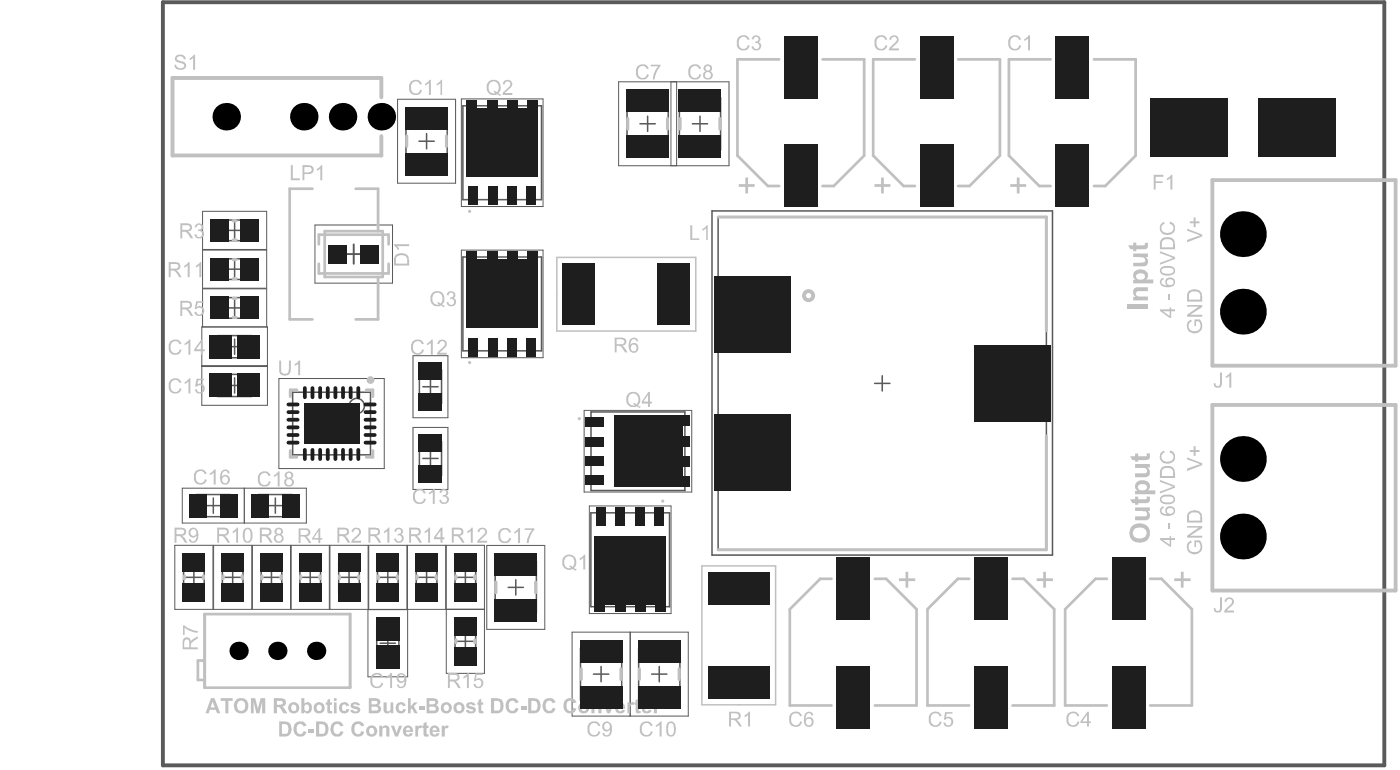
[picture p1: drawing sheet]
<svg xmlns="http://www.w3.org/2000/svg" width="305mm" height="168mm" viewBox="0 0 305 168" stroke-linecap="round" stroke-linejoin="round" font-family="sans-serif">
<g fill="none" stroke="#5a5a5a" stroke-width=".33">
<path d="M88.4 25.1h9v11.3h-9zM91.2 30.7h3.3M92.9 29.1v3.3M100.8 23h17.1v20.5h-17.1zM107.7 33.2h3.3M109.3 31.6v3.3M136.5 21.3h9v11.3h-9zM139.3 26.9h3.4M141 25.3v3.3M147.9 21.3h9v11.3h-9zM150.7 26.9h3.4M152.4 25.3v3.3"/>
<path d="M47.6 47.9h7v4.5h-7zM47.6 56.3h7v4.5h-7zM49.4 50.1h3.3M49.4 58.6h3.3M51.1 48.5v3.3M51.1 56.9v3.3M100.8 55.9h17.1v20.5h-17.1zM155 45.9h74.1v74.9h-74.1zM156.3 47.2h71.5v72.4h-71.5zM47.4 73h7.3v4.9h-7.3zM47.6 64.8h7v4.5h-7zM49.4 75.4h3.3"/>
<path d="M49.4 67h3.3M51.1 65.3v3.4M51.1 73.8v3.3M107.7 66.1h3.3M109.3 64.5v3.3M47.4 81.5h7.3v4.8h-7.3zM49.4 83.9h3.3M51.1 82.2v3.3M63.7 85.4h17v13.6h-17zM70.5 92.2h3.3M72.2 90.5v3.3M91.3 80.5h4.8v7.3h-4.8z"/>
<path d="M91.3 96.1h4.8v7.3h-4.8zM92.1 84.2h3.3M92.1 99.8h3.3M93.7 82.5v3.3M93.7 98.1v3.3M128.7 89.6h20.4v17.1h-20.4zM137.2 98.2h3.4M138.9 96.5v3.4M190.4 83.4h3.3M192.1 81.8v3.3M42.8 107.6h7.3v4.8h-7.3zM44.8 110h3.3"/>
<path d="M46.4 108.4v3.3M56.3 107.6h7.3v4.8h-7.3zM58.3 110h3.3M59.9 108.4v3.3M128.6 111.6h17.2v20.4h-17.2zM40 122.2h4.5v6.9h-4.5zM40.6 125.6h3.3M42.2 124v3.3M48.4 122.2h4.5v6.9h-4.5zM49 125.6h3.3M50.7 124v3.3M56.9 122.2h4.4v6.9h-4.4z"/>
<path d="M57.4 125.6h3.4M59.1 124v3.3M65.3 122.2h4.5v6.9h-4.5zM65.9 125.6h3.3M67.5 124v3.3M73.7 122.2h4.5v6.9h-4.5zM74.3 125.6h3.3M76 124v3.3M82 136.3h4.8v7.4h-4.8zM82.2 122.2h4.5v6.9h-4.5zM82.8 125.6h3.3M82.8 140h3.3"/>
<path d="M84.4 124v3.3M84.4 138.3v3.3M90.6 122.2h4.5v6.9h-4.5zM91.2 125.6h3.3M92.9 124v3.3M99.1 122.2h4.5v6.9h-4.5zM99.1 136.1h4.5v6.9h-4.5zM99.7 125.6h3.3M99.7 139.6h3.3M101.3 124v3.3M101.3 137.9v3.3M107.8 122.2h9v11.3h-9z"/>
<path d="M110.6 127.8h3.4M112.3 126.2v3.3M135.5 121.8h3.4M137.2 120.2v3.3M126.4 141.1h9v11.3h-9zM129.2 146.7h3.3M130.9 145v3.4M139 141.1h9v11.3h-9zM141.9 146.7h3.3M143.5 145v3.4"/>
<circle cx="77.7" cy="88.4" r="1.66"/>
</g>
<g fill="none" stroke="#5a5a5a" stroke-width=".22">
<path d="M134.7 17.8h24v18.3h-24zM146.1 17.8v18.3M147.3 17.8v18.3M86.6 21.6h12.6v18.3h-12.6zM100.4 21.5h17.8v23.4h-17.8zM44.1 54.4h14v8.3h-14zM44.1 46h14v8.3h-14zM68.6 49h16.9v12.6h-16.9zM100.4 54.4h17.8v23.4h-17.8zM43.9 79.8h14.3M43.9 71.1h14.3v17.1h-14.3zM43.9 79.6h14.3"/>
<path d="M44.1 71.2v-8.3h14v8.3M89.9 77.4h7.6v13.5h-7.6zM60.7 82.4h23v19.6h-23zM89.9 93h7.6v13.5h-7.6zM127.2 89.3h23.4v17.8h-23.4zM38.1 118.7h8.3v13.9h-8.3zM39.7 106.2h27v7.6h-27zM46.5 118.7h8.3v13.9h-8.3zM53.2 106.2v7.6M54.9 118.7h8.4v13.9h-8.4zM63.4 118.7h8.3v13.9h-8.3zM71.8 118.7h8.3v13.9h-8.3z"/>
<path d="M80.3 118.7h8.3v13.9h-8.3zM88.7 118.7h8.3v13.9h-8.3zM97.2 118.7h8.3v27.8h-8.3zM106 118.7h12.6v18.3h-12.6zM128.3 110.1h17.8v23.4h-17.8zM80.1 132.7h8.7v14.6h-8.7zM97.2 132.6h8.3M124.6 137.6h25.2v18.2h-25.2zM137.2 137.6v18.2"/>
</g>
<path d="M74.9 55.3h4.2M77 53.2v4.2" fill="none" stroke="#5a5a5a" stroke-width=".42"/>
<path d="M35.5 .5h265.9v166.1h-265.9z" fill="none" stroke="#5a5a5a" stroke-width=".84"/>
<g fill="#c0c0c0">
<circle cx="126.1" cy="91.1" r=".34"/>
<circle cx="144.3" cy="109.1" r=".34"/>
<circle cx="102.3" cy="78.9" r=".34"/>
<circle cx="102.3" cy="46" r=".34"/>
</g>
<g fill="none" stroke="#c0c0c0" stroke-width=".66">
<path d="M88.6 29.6v2.3M97.2 29.6v2.3M136.7 25.8v2.3M145.3 25.8v2.3M148.1 25.8v2.3M156.7 25.8v2.3M50.7 48.1h.7M50.7 52.2h.7M50.7 56.5h.7M156.3 47.2h71.5v24.8M50.7 60.6h.7M50.7 64.9h.7"/>
<path d="M50.7 69.1h.7M63.2 98.1v1.4h1.4M64.6 84.9h-1.4v1.4M79.8 84.9h1.4v1.4M81.2 98.1v1.4h-1.4M227.8 94.9v24.7h-71.5M40.1 125.3v.7M44.3 125.3v.7M44.6 133.6v16.1M48.6 125.3v.7M52.7 125.3v.7M57 125.3v.7"/>
<path d="M61.2 125.3v.7M65.5 125.3v.7M69.6 125.3v.7M73.9 125.3v.7M76.2 133.6v16.1M78.1 125.3v.7M82.4 125.3v.7M86.5 125.3v.7M90.8 125.3v.7M95 125.3v.7M99.2 125.3v.7M99.2 139.2v.7"/>
<path d="M103.4 125.3v.7M103.4 139.2v.7M108 126.7v2.3M116.6 126.7v2.3M126.5 145.5v2.4M135.2 145.5v2.4M139.2 145.5v2.4M147.9 145.5v2.4"/>
</g>
<path d="M83 21.2v-4.2h-45.4v16.8h45.4v-4.2" fill="none" stroke="#c0c0c0" stroke-width=".84"/>
<g fill="none" stroke="#c0c0c0" stroke-width=".59">
<path d="M169.6 12.9h-9v21l6.6 6.6h2.4M179.1 12.9h9v20.9M199.2 12.9h-9.1v21l6.6 6.6h2.5M208.6 12.9h9.1v20.9M228.7 12.9h-9v21l6.6 6.6h2.4M238.2 12.9h9v20.9M188.1 33.9l-6.6 6.6h-2.4M217.7 33.9l-6.6 6.6h-2.5M247.2 33.9l-6.6 6.6h-2.4M68 41.1h-4.9v28.4h4.9M69.4 53.2v-2.1h15.2v2.1M69.4 57.4v2.1h15.2v-2.1"/>
<path d="M70.7 50.3h12.6v10h-12.6zM77.4 41.1h4.9v9.2M82.3 60.3v9.2h-4.9M44.6 133.6h31.6M172 132.7v20.8h9M181 126h-2.4l-6.6 6.6M190.5 126h2.4l6.6 6.6v20.9h-9M201.9 132.7v20.8h9.1M211 126h-2.5l-6.6 6.6M220.4 126h2.5l6.6 6.6v20.9h-9.1M231.9 132.7v20.8h9.1M241 126h-2.5l-6.6 6.6"/>
<path d="M250.4 126h2.5l6.6 6.6v20.9h-9.1M44.6 149.7h31.6M44.6 143.8h-1.5v4.2h1.5"/>
</g>
<path d="M121.2 56h30.3v16h-30.3zM152.8 123.2h16.1v30.2h-16.1z" fill="none" stroke="#c0c0c0" stroke-width=".33"/>
<path d="M264 39.2h39.8v40.4h-39.8zM264 88.1h39.8v40.4h-39.8z" fill="none" stroke="#c0c0c0" stroke-width=".83"/>
<g fill="#c0c0c0">
<path d="M254.4 113.9h.4v1.2h-.4z"/>
<path d="M252.5 104.4l3.3 1.3v.4l-3.3 1.3v-.4l2.9-1-2.9-1.1z"/>
<path d="M252.7 98.5l.6-.4h.2v.4a1.01 1.01 0 0 0-.6 1.2 1.01 1.01 0 0 0 1.2 .8 1.14 1.14 0 0 0 1.3-1.5l-.3-.3-.5-.2 .1-.5a1.48 1.48 0 0 1 1.1 1.8 1.48 1.48 0 0 1-1.8 1.1 1.5 1.5 0 0 1-1.4-.8 1.5 1.5 0 0 1 .1-1.6z"/>
<path d="M48 151.9h2.7v.6h-1v2.7h-.6v-2.7h-1.1z"/>
<path d="M54.6 151.9h1l.5 2.3 .6-2.3h1.1v3.3h-.7v-2.5l-.6 2.5h-.7l-.6-2.5v2.5h-.6z"/>
<path d="M71.3 152.4l.6-.4v.9h.4v.5h-.4v.9a.3 .3 0 0 0 0 .4 .3 .3 0 0 0 .4 0l.1 .4-.2 .1a.66 .66 0 0 1-.8-.1 .66 .66 0 0 1-.1-.7v-1h-.4v-.5h.4z"/>
<path d="M74 153.2a1.12 1.12 0 0 1 2 .3l-.6 .2a.53 .53 0 0 0-.8-.3 .53 .53 0 0 0-.1 .8 .47 .47 0 0 0 .4 .5 .47 .47 0 0 0 .5-.4l.7 .1a1.19 1.19 0 0 1-1.6 .8 1.19 1.19 0 0 1-.6-1.7z"/>
<path d="M76.5 153h.1a1.15 1.15 0 0 1 1.8 .5h-.6l-.2-.2h-.3a.21 .21 0 0 0-.3 0 .21 .21 0 0 0 .1 .3h.1a1.33 1.33 0 0 1 1.2 .9 1.01 1.01 0 0 1-1.4 .7l-.4-.1-.4-.5 .7-.1a.48 .48 0 0 0 .5 .3 .48 .48 0 0 0 .4-.3l-.1-.1a1.35 1.35 0 0 1-1.4-.9z"/>
<path d="M83.5 152.9h.7v1.1a.49 .49 0 0 0 .3 .8 .49 .49 0 0 0 .5-.7v-1.2h.6v2.3h-.5v-.3a.86 .86 0 0 1-.9 .4 .86 .86 0 0 1-.7-.7z"/>
<path d="M86.4 153.2a1.12 1.12 0 0 1 1.9 .3l-.6 .2a.51 .51 0 0 0-.7-.3 .51 .51 0 0 0-.2 .7 .51 .51 0 0 0 .2 .6 .51 .51 0 0 0 .6-.1l.1-.3 .7 .1a1.15 1.15 0 0 1-1.5 .8 1.15 1.15 0 0 1-.7-1.5z"/>
<path d="M88.8 151.9h.6v1.8l.8-.8h.7l-.8 .8 .8 1.5h-.6l-.6-1.1-.3 .4v.7h-.6z"/>
<path d="M91.3 153.7h1.2v.7h-1.2z"/>
<path d="M101.7 153a1.15 1.15 0 0 1 1.8 .5h-.6l-.1-.2h-.3a.21 .21 0 0 0-.3 0 .21 .21 0 0 0 0 .3h.1a1.33 1.33 0 0 1 1.3 .9 1.01 1.01 0 0 1-1.4 .7l-.5-.1-.3-.5 .7-.1a.48 .48 0 0 0 .4 .3 .48 .48 0 0 0 .5-.3l-.2-.1a1.35 1.35 0 0 1-1.3-.9z"/>
<path d="M104.2 152.4l.6-.4v.9h.4v.5h-.4v.9a.34 .34 0 0 0 .4 .4l.1 .5a.72 .72 0 0 1-1.1-.6v-1.2h-.3v-.5h.3z"/>
<path d="M110.3 152.6a1.46 1.46 0 0 1 1.4-.7 1.46 1.46 0 0 1 1.2 1l-.7 .1a.76 .76 0 0 0-1-.5 .76 .76 0 0 0-.4 1 .92 .92 0 0 0 .9 1.2l.3-.1 .3-.6 .6 .2a1.46 1.46 0 0 1-1.8 1 1.46 1.46 0 0 1-1-1.8z"/>
<path d="M113.4 153.7h1.2v.7h-1.2z"/>
<path d="M118.4 152.5a1.44 1.44 0 0 1 2.5 .4l-.6 .1a.8 .8 0 0 0-1-.5 .8 .8 0 0 0-.5 1 .86 .86 0 0 0 .3 1 .86 .86 0 0 0 1 .1l.2-.6 .6 .2a1.36 1.36 0 0 1-1 1 1.36 1.36 0 0 1-1.4-.4v-.1a2.19 2.19 0 0 1-.1-2.2z"/>
<path d="M123.1 152.3a1.46 1.46 0 0 1 2.4 .6l-.7 .1a.76 .76 0 0 0-1-.5 .76 .76 0 0 0-.4 1 .8 .8 0 0 0 .4 1.1 .8 .8 0 0 0 1.1-.6l.6 .2a1.47 1.47 0 0 1-1.9 1 1.47 1.47 0 0 1-.9-1.9z"/>
<path d="M128.8 152.9h.5v.3a.87 .87 0 0 1 1.1-.4 .87 .87 0 0 1 .6 1v1.4h-.7v-1.2a.47 .47 0 0 0-.2-.6 .47 .47 0 0 0-.7 .2v1.6h-.6z"/>
<path d="M131.3 152.9h.6l.6 1.6 .6-1.6h.6l-.9 2.3h-.6z"/>
<path d="M136.6 152.9h.5v.3l.5-.4 .4 .1-.1 .6a.55 .55 0 0 0-.6 .1 .55 .55 0 0 0-.1 .6v1h-.6z"/>
<path d="M138.4 152.4l.7-.4v.9h.4v.5h-.4v.9a.3 .3 0 0 0 0 .4 .3 .3 0 0 0 .4 0v.4a.68 .68 0 0 1-.9 .1 .68 .68 0 0 1-.2-.8v-1h-.3v-.5h.3z"/>
<path d="M142.4 152.9h.5v.3a.6 .6 0 0 1 1-.3l-.2 .6a.53 .53 0 0 0-.6 .1 .53 .53 0 0 0-.1 .6v1h-.6z"/>
<path d="M64.1 157.7a1.46 1.46 0 0 1 1.4-.7 1.46 1.46 0 0 1 1.2 .9l-.6 .2a.82 .82 0 0 0-1-.5 .82 .82 0 0 0-.5 1.1 .78 .78 0 0 0 .4 1 .78 .78 0 0 0 1-.4l.1-.2 .6 .2a1.46 1.46 0 0 1-1.8 1 1.46 1.46 0 0 1-1-1.9z"/>
<path d="M67.2 158.8h1.2v.6h-1.2z"/>
<path d="M72.2 157.6a1.44 1.44 0 0 1 2.5 .3l-.6 .2a.79 .79 0 0 0-.9-.5 .79 .79 0 0 0-.6 .9 .92 .92 0 0 0 .2 1 .92 .92 0 0 0 1 .2l.3-.6 .7 .2a1.48 1.48 0 0 1-1.9 .9 1.48 1.48 0 0 1-.9-1.9z"/>
<path d="M76.7 157.7a1.46 1.46 0 0 1 1.4-.7 1.46 1.46 0 0 1 1.2 .9l-.7 .2a.76 .76 0 0 0-1-.5 .76 .76 0 0 0-.4 1 .92 .92 0 0 0 .9 1.2l.3-.2 .3-.5 .6 .2a1.46 1.46 0 0 1-1.8 .9 1.46 1.46 0 0 1-1-1.8z"/>
<path d="M82.6 157.9h.6v.4a.88 .88 0 0 1 1-.4 .88 .88 0 0 1 .6 1v1.4h-.7v-1.2a.5 .5 0 0 0-.4-.8 .5 .5 0 0 0-.5 .8v1.2h-.6z"/>
<path d="M85.1 157.9h.7l.5 1.6 .6-1.6h.7l-1 2.4h-.6z"/>
<path d="M90.4 157.9h.6v.4l.4-.5 .5 .1-.2 .6a.55 .55 0 0 0-.6 .2 .55 .55 0 0 0-.1 .6v1h-.6z"/>
<path d="M92.2 157.4l.7-.3v.8h.4v.5h-.4v1a.3 .3 0 0 0 0 .4 .3 .3 0 0 0 .4 0v.4a.68 .68 0 0 1-.9 .1 .68 .68 0 0 1-.2-.9v-1h-.3v-.5h.3z"/>
<path d="M96.2 157.9h.6v.4a.6 .6 0 0 1 .9-.3l-.2 .5a.56 .56 0 0 0-.6 .2 .56 .56 0 0 0-.1 .6v1h-.6z"/>
<path d="M219.9 40.1h1.5v-1.5h.6v1.5h1.4v.6h-1.4v1.4h-.6v-1.4h-1.5z"/>
<path d="M190.4 40.1h1.4v-1.5h.6v1.5h1.5v.6h-1.5v1.4h-.6v-1.4h-1.4z"/>
<path d="M160.8 40.1h1.5v-1.5h.6v1.5h1.4v.6h-1.4v1.4h-.6v-1.4h-1.5z"/>
<path d="M225.7 125.9h1.4v-1.5h.6v1.5h1.5v.6h-1.5v1.4h-.6v-1.4h-1.4z"/>
<path d="M195.7 125.9h1.4v-1.5h.6v1.5h1.6v.6h-1.6v1.4h-.6v-1.4h-1.4z"/>
<path d="M255.7 125.9h1.4v-1.5h.6v1.5h1.5v.6h-1.5v1.4h-.6v-1.4h-1.4z"/>
<path d="M245.5 66.1h4.4v1h-4.4z"/>
<path d="M246.9 62.8l.5-.3h2.5v.9h-1.6a.66 .66 0 0 0-1 .4 .66 .66 0 0 0 .8 .7h1.8v.9h-3.2v-.8h.5a1.37 1.37 0 0 1-.3-1.8z"/>
<path d="M246.7 55.2h3.2v.7h-.5a1.09 1.09 0 0 1 .5 1.3 1.09 1.09 0 0 1-1.2 .8h-2v-.8l1.9-.1a.59 .59 0 0 0 .7-.6 .59 .59 0 0 0-.8-.5l-1.8-.1z"/>
<path d="M245.6 53.4h1.1v-.6h.7v.6h1.4a.3 .3 0 0 0 .4-.1 .3 .3 0 0 0 0-.4l.6-.1a.95 .95 0 0 1 0 1.1 .95 .95 0 0 1-1.1 .3h-1.3v.5h-.7v-.5h-.6z"/>
<path d="M247.1 110.4h3.2v.8h-.5a1.09 1.09 0 0 1 .5 1.3 1.09 1.09 0 0 1-1.1 .7h-2.1v-.8h1.6a.64 .64 0 0 0 .8-.1 .64 .64 0 0 0 .2-.7l-.3-.3-2.3-.1z"/>
<path d="M246 108.7h1.1v-.6h.7v.6h1.4a.34 .34 0 0 0 .5-.2 .34 .34 0 0 0-.1-.4h.7a.93 .93 0 0 1-.6 1.4h-1.9v.3h-.7v-.3h-.6z"/>
<path d="M247.1 101h3.2v.7h-.5a1.13 1.13 0 0 1 .5 1.4 1.13 1.13 0 0 1-1.1 .7h-2.1v-.8h1.6a.64 .64 0 0 0 .8-.1 .64 .64 0 0 0 .2-.7l-.1-.2-.4-.2h-2.1z"/>
<path d="M246 99.3h1.1v-.6h.7v.6h1.4a.34 .34 0 0 0 .5-.1 .34 .34 0 0 0-.1-.5h.7a.95 .95 0 0 1-.1 1.1 .95 .95 0 0 1-1 .3h-1.4v.4h-.7v-.4h-.6z"/>
<path d="M254.4 64.1h.4v1.2h-.4z"/>
<path d="M252.5 54.7l3.3 1.2v.5l-3.3 1.2v-.4l2.9-1-2.9-1.1z"/>
<path d="M252.7 48.8l.6-.5h.2v.5a1 1 0 0 0-.6 1.2 1 1 0 0 0 1.2 .7 1.14 1.14 0 0 0 1.3-1.4l-.3-.4-.5-.2 .1-.4a1.48 1.48 0 0 1 1.1 1.8 1.48 1.48 0 0 1-1.8 1 1.5 1.5 0 0 1-1.4-.8 1.5 1.5 0 0 1 .1-1.5z"/>
<path d="M258.4 49.8l3.3 1.2v.5l-3.3 1.2v-.5l2.9-1-2.9-1z"/>
<path d="M259 48.2h.9v-.9h.4v.9h.8v.4h-.8v.8h-.4v-.8h-.9z"/>
<path d="M258.7 69.9l.7-.3 .1 .4a1.1 1.1 0 0 0-.7 1.5 1.1 1.1 0 0 0 1.5 .5 1.18 1.18 0 0 0 1-.7 1.18 1.18 0 0 0-.2-1.3l-.7-.1v1h-.4v-1.4h1.2a1.74 1.74 0 0 1 .2 2.4 1.74 1.74 0 0 1-2.4 .3 1.68 1.68 0 0 1-.3-2.3z"/>
<path d="M258.4 66.4h3.3v.4l-2.6 1.7h2.6v.4h-3.3v-.4l2.6-1.8h-2.6z"/>
<path d="M258.6 118.1l.6-.4h.2l.1 .4a1.1 1.1 0 0 0-.7 1.5 1.1 1.1 0 0 0 1.5 .5 1.18 1.18 0 0 0 1-.7 1.18 1.18 0 0 0-.2-1.3l-.7-.1v1h-.4v-1.4h1.2a1.74 1.74 0 0 1 .2 2.4 1.74 1.74 0 0 1-2.4 .3 1.66 1.66 0 0 1-.4-2.2z"/>
<path d="M258.4 114.5h3.3v.4l-2.6 1.7h2.6v.4h-3.3v-.4l2.6-1.8h-2.6z"/>
<path d="M258.4 99.5l3.3 1.3v.4l-3.3 1.3v-.5l2.9-1-2.9-1z"/>
<path d="M259 97.9h.9v-.8h.4v.8h.8v.5h-.8v.8h-.4v-.8h-.9z"/>
<path d="M40.1 57.9l.9-.9h.3v3.3h-.4v-2.5l-.6 .4h-.2z"/>
<path d="M42.6 57.9l1-.9h.2v3.3h-.4v-2.5l-.7 .4z"/>
<path d="M85.8 53.1h3.3v.5h-2.6l.5 .7h-.5l-.3-.6-.4-.3z"/>
<path d="M232.4 155.5a1.5 1.5 0 0 1 2.6 .3l-.5 .1a1.03 1.03 0 0 0-1.3-.6 1.03 1.03 0 0 0-.6 1.3 1 1 0 0 0 .8 1.2 1 1 0 0 0 1.1-.8l.5 .1a1.46 1.46 0 0 1-1.9 1 1.46 1.46 0 0 1-.9-1.9z"/>
<path d="M108.7 115.4a1.49 1.49 0 0 1 2.6 .4l-.4 .1a1.04 1.04 0 0 0-1.4-.5 1.04 1.04 0 0 0-.6 1.3 .99 .99 0 0 0 .8 1.1 .99 .99 0 0 0 1.2-.8l.4 .3a1.48 1.48 0 0 1-1.9 .8 1.48 1.48 0 0 1-.9-1.8z"/>
<path d="M112 115.7l.6-.4 .3-.4h.3v3.3h-.4v-2.5l-.7 .4h-.1z"/>
<path d="M114.2 115h2.1v.3l-.5 .5-.3 .7-.4 1.7h-.4l.1-1.1 .4-1 .6-.8h-1.6z"/>
<path d="M139.6 157.5a1.47 1.47 0 0 1 2.5 .4l-.4 .1a1.04 1.04 0 0 0-1.4-.5 1.04 1.04 0 0 0-.6 1.3 .99 .99 0 0 0 .8 1.2 .99 .99 0 0 0 1.2-.9l.4 .2a1.46 1.46 0 0 1-1.8 .9 1.46 1.46 0 0 1-1-1.8v-.4z"/>
<path d="M142.8 157.8l.6-.4 .3-.4h.3v3.3h-.4v-2.5l-.7 .4h-.1z"/>
<path d="M128.2 157.5a1.47 1.47 0 0 1 2.5 .4l-.4 .1a1.04 1.04 0 0 0-1.4-.5 1.04 1.04 0 0 0-.6 1.3 .99 .99 0 0 0 .8 1.2 .99 .99 0 0 0 1.2-.9l.4 .2a1.46 1.46 0 0 1-1.8 .9 1.46 1.46 0 0 1-1-1.8v-.4z"/>
<path d="M172 155.5a1.5 1.5 0 0 1 2.6 .3l-.4 .1a1.03 1.03 0 0 0-1.3-.6 1.03 1.03 0 0 0-.7 1.3 1 1 0 0 0 .8 1.2 1 1 0 0 0 1.2-.8l.4 .1a1.44 1.44 0 0 1-1.8 1 1.44 1.44 0 0 1-1-1.8z"/>
<path d="M202.4 155.5a1.5 1.5 0 0 1 2.6 .3l-.4 .1a1.03 1.03 0 0 0-1.3-.6 1.03 1.03 0 0 0-.7 1.3 1 1 0 0 0 .8 1.2 1 1 0 0 0 1.2-.8l.4 .1a1.46 1.46 0 0 1-1.8 1 1.46 1.46 0 0 1-1-1.9z"/>
<path d="M205.8 155h1.6v.3h-1.3l-.2 .9a1.06 1.06 0 0 1 1.6 .4 1.06 1.06 0 0 1-.6 1.5 1.01 1.01 0 0 1-1.5-.8h.4a.66 .66 0 0 0 .9 .5 .66 .66 0 0 0 .4-.9 .68 .68 0 0 0-.5-.6 .68 .68 0 0 0-.8 .4l-.3-.1z"/>
<path d="M160.7 8.2a1.47 1.47 0 0 1 2.5 .4l-.4 .1a1.04 1.04 0 0 0-1.3-.6 1.04 1.04 0 0 0-.7 1.3 .99 .99 0 0 0 .8 1.3 .99 .99 0 0 0 1.2-.9l.4 .2a1.46 1.46 0 0 1-1.8 .9 1.46 1.46 0 0 1-1-1.8v-.4z"/>
<path d="M163.8 8.1a.93 .93 0 0 1 1.2-.3 .93 .93 0 0 1 .4 1.2l-.3 .2a.91 .91 0 0 1 .6 1 .91 .91 0 0 1-.9 .8 .92 .92 0 0 1-1.2-.9l.4-.1a.65 .65 0 0 0 .8 .6 .65 .65 0 0 0 .5-.7 .65 .65 0 0 0-.7-.5h-.2l.1-.4a.51 .51 0 0 0 .6-.3 .51 .51 0 0 0-.3-.7 .51 .51 0 0 0-.7 .4l-.1 .2-.4-.1z"/>
<path d="M60.8 78.5h.4v1.9a.86 .86 0 0 0 .9 .9 .86 .86 0 0 0 .8-1v-1.8h.4v1.8a1.33 1.33 0 0 1-.7 1.3 1.33 1.33 0 0 1-1.4-.1 .98 .98 0 0 1-.4-1.2z"/>
<path d="M64.2 79.2l.5-.2 .3-.5h.3v3.2h-.4v-2.6l-.7 .5z"/>
<path d="M92.5 115.7l.9-.9h.2v3.3h-.4v-2.5l-.6 .4h-.1z"/>
<path d="M83.6 115.7l.9-.9h.3v3.3h-.5v-2.5l-.5 .4h-.2z"/>
<path d="M86 115.2a.91 .91 0 0 1 1.3-.3 .91 .91 0 0 1 .3 1.3l-.3 .1a.92 .92 0 0 1 .6 1.1 .92 .92 0 0 1-1 .7 1 1 0 0 1-1.1-.8l.4-.1a.63 .63 0 0 0 .8 .6 .63 .63 0 0 0 .4-.9 .63 .63 0 0 0-.9-.3l.1-.4a.53 .53 0 0 0 .7-.4 .53 .53 0 0 0-.4-.7 .53 .53 0 0 0-.6 .6h-.4z"/>
<path d="M42.7 65.5h1.6v.4h-1.2l-.3 .9a1.1 1.1 0 0 1 1.5 .4 1.1 1.1 0 0 1-.3 1.5 1.1 1.1 0 0 1-1.5-.4l-.2-.4 .4-.1a.68 .68 0 0 0 .9 .6 .68 .68 0 0 0 .4-1 .69 .69 0 0 0-1.2-.2h-.4z"/>
<path d="M42.7 48.8a.9 .9 0 0 1 1.2 0 .9 .9 0 0 1 .2 1.1l-.3 .2a.93 .93 0 0 1 .6 1.2 .93 .93 0 0 1-1.2 .6l-.6-.3-.3-.6h.4a.65 .65 0 0 0 .7 .6 .65 .65 0 0 0 .6-.8 .65 .65 0 0 0-.9-.4v-.5a.54 .54 0 0 0 .8-.4 .54 .54 0 0 0-.5-.6 .54 .54 0 0 0-.6 .6l-.4-.1z"/>
<path d="M76.7 115.2a1.03 1.03 0 0 1 1.6-.1 1.03 1.03 0 0 1-.2 1.6l-1.1 1h1.6v.4h-2.1a1.96 1.96 0 0 1 1.1-1.4 1.02 1.02 0 0 0 .4-1.4 .69 .69 0 0 0-1.1 .5l-.4-.1z"/>
<path d="M162.1 155.6l.5-.2 .4-.5h.3v3.2h-.4v-2.5l-.7 .5z"/>
<path d="M97.4 63.7a.9 .9 0 0 1 1.4-.2 .9 .9 0 0 1 0 1.4h-.1a.92 .92 0 0 1 .6 1 .92 .92 0 0 1-1 .7 1 1 0 0 1-1.1-.8l.4-.1a.66 .66 0 0 0 .8 .7 .66 .66 0 0 0 .5-.9 .66 .66 0 0 0-1-.4l.1-.4a.54 .54 0 0 0 .7-.4 .54 .54 0 0 0-.4-.6 .54 .54 0 0 0-.6 .5h-.4z"/>
<path d="M109.7 17.7a1.03 1.03 0 0 1 1.6 0 1.03 1.03 0 0 1-.4 1.6l-1 .9h1.6v.5h-2.1a1.96 1.96 0 0 1 1.1-1.5 1.02 1.02 0 0 0 .4-1.3 .69 .69 0 0 0-1.1 .5l-.4-.1z"/>
<path d="M126.2 121.5l.5-.3 .5-.5h.2v3.2h-.4v-2.5l-.7 .5z"/>
<path d="M150.3 49h.4v2.9h1.5v.3h-1.9z"/>
<path d="M152.9 49.8l.7-.4 .2-.4h.3v3.2h-.4v-2.5l-.7 .5z"/>
<path d="M265.6 130h.4v2.3a.9 .9 0 0 1-.7 1 .9 .9 0 0 1-1-.7v-.2l.3-.1a.53 .53 0 0 0 .5 .7 .53 .53 0 0 0 .5-.7z"/>
<path d="M266.8 130.3h.1a1.01 1.01 0 0 1 1.6 .1 1.01 1.01 0 0 1-.5 1.5l-.9 1h1.6v.4h-2.2a1.96 1.96 0 0 1 1.1-1.4 1.02 1.02 0 0 0 .5-1.4 .69 .69 0 0 0-1.1 .5l-.5-.1z"/>
<path d="M265.6 81.1h.4v2.2a.9 .9 0 0 1-.7 1.1 .9 .9 0 0 1-1-.7v-.3l.3-.1a.53 .53 0 0 0 .5 .7 .53 .53 0 0 0 .5-.7z"/>
<path d="M266.9 81.9l.9-.8h.3v3.3h-.5v-2.6l-.6 .5z"/>
<path d="M251.2 38h2.1v.5h-1.7v1h1.5v.3h-1.5v1.5h-.4z"/>
<path d="M254.1 38.8l.5-.3 .4-.5h.2v3.3h-.4v-2.6l-.7 .5z"/>
<path d="M80.9 147a1.47 1.47 0 0 1 2.5 .4l-.4 .1a1.04 1.04 0 0 0-1.3-.6 1.04 1.04 0 0 0-.6 1.3 .99 .99 0 0 0 .7 1.2 .99 .99 0 0 0 1.2-.8l.4 .1a1.46 1.46 0 0 1-1.8 1 1.46 1.46 0 0 1-1-1.8v-.4z"/>
<path d="M84.1 147.3l.7-.4 .2-.4h.4v3.2h-.5v-2.5l-.6 .4h-.2z"/>
<path d="M56.4 103.1a1.47 1.47 0 0 1 2.5 .4l-.4 .1a1.04 1.04 0 0 0-1.3-.5 1.04 1.04 0 0 0-.6 1.3 .99 .99 0 0 0 .8 1.2 .99 .99 0 0 0 1.1-.9l.4 .2a1.46 1.46 0 0 1-1.8 .9 1.46 1.46 0 0 1-1-1.8v-.4z"/>
<path d="M59.6 103.4l.7-.4 .2-.4h.4v3.3h-.4v-2.6l-.7 .5h-.2z"/>
<path d="M37 82.8a1.47 1.47 0 0 1 2.5 .5h-.4a1.04 1.04 0 0 0-1.3-.5 1.04 1.04 0 0 0-.7 1.3 .99 .99 0 0 0 .8 1.2 .99 .99 0 0 0 1.2-.9l.4 .2a1.46 1.46 0 0 1-1.8 1 1.46 1.46 0 0 1-1-1.8v-.5z"/>
<path d="M40.2 83.2l.7-.4 .2-.5h.4v3.3h-.5v-2.5l-.6 .4h-.2z"/>
<path d="M42.8 82.4h1.6v.4h-1.3l-.1 .9a1.07 1.07 0 0 1 1.6 .8 1.07 1.07 0 0 1-1.4 1.1l-.5-.1-.2-.5v-.2l.4-.1a.65 .65 0 0 0 .7 .7 .65 .65 0 0 0 .6-.9 .69 .69 0 0 0-.5-.7 .69 .69 0 0 0-.8 .3h-.4z"/>
<path d="M37 74.4a1.47 1.47 0 0 1 2.5 .4l-.4 .1a1.04 1.04 0 0 0-1.3-.5 1.04 1.04 0 0 0-.7 1.3 .99 .99 0 0 0 .8 1.2 .99 .99 0 0 0 1.2-.9l.4 .2a1.46 1.46 0 0 1-1.8 .9 1.46 1.46 0 0 1-1-1.8v-.4z"/>
<path d="M40.2 74.7l.7-.4 .2-.4h.4v3.3h-.5v-2.5l-.6 .4h-.2z"/>
<path d="M90.2 106.9a1.47 1.47 0 0 1 2.5 .4l-.4 .1a1.04 1.04 0 0 0-1.3-.6 1.04 1.04 0 0 0-.7 1.4 .99 .99 0 0 0 .8 1.2 .99 .99 0 0 0 1.2-.9l.4 .2a1.46 1.46 0 0 1-1.8 .9 1.46 1.46 0 0 1-1-1.8v-.4z"/>
<path d="M93.4 107.2l.7-.4 .2-.4h.3v3.3h-.4v-2.6l-.7 .5h-.1z"/>
<path d="M95.7 106.9a.99 .99 0 0 1 1.2-.5 .99 .99 0 0 1 .7 1l-.4 .5a.98 .98 0 0 1 .3 1.4 .98 .98 0 0 1-1.3 .3l-.5-.5v-.3l.3-.1a.67 .67 0 0 0 .7 .7 .67 .67 0 0 0 .6-.8 .67 .67 0 0 0-.8-.5l-.1 .1v-.5a.53 .53 0 0 0 .7-.4 .53 .53 0 0 0-.5-.6 .53 .53 0 0 0-.5 .6l-.4-.1z"/>
<path d="M89.7 74.4a1.47 1.47 0 0 1 2.6 .4l-.4 .1a1.04 1.04 0 0 0-1.4-.5 1.04 1.04 0 0 0-.6 1.3 .99 .99 0 0 0 .8 1.2 .99 .99 0 0 0 1.2-.9l.4 .2a1.46 1.46 0 0 1-1.8 .9 1.46 1.46 0 0 1-1-1.8v-.4z"/>
<path d="M93 74.7l.6-.4 .3-.4h.3v3.3h-.4v-2.5l-.7 .4h-.1z"/>
<path d="M95.4 74.2h.2a1.02 1.02 0 0 1 1.5 .2 1.02 1.02 0 0 1-.4 1.4l-1 1h1.6v.4h-2.1a3.7 3.7 0 0 1 1.5-1.9 .62 .62 0 0 0-.2-1 .62 .62 0 0 0-.8 .6l-.5-.1z"/>
<path d="M89.3 17.9a1.47 1.47 0 0 1 2.6 .4l-.5 .1a1.04 1.04 0 0 0-1.3-.6 1.04 1.04 0 0 0-.6 1.3 .99 .99 0 0 0 .8 1.3 .99 .99 0 0 0 1.1-.9l.5 .2a1.46 1.46 0 0 1-1.9 .9 1.46 1.46 0 0 1-.9-1.8v-.4z"/>
<path d="M92.5 18.2l.7-.4 .3-.4h.3v3.3h-.4v-2.6l-.7 .5h-.2z"/>
<path d="M95.1 18.2l.6-.4 .3-.4h.3v3.3h-.4v-2.6l-.7 .5h-.1z"/>
<path d="M190.6 8.2a1.47 1.47 0 0 1 2.6 .4l-.4 .1a1.04 1.04 0 0 0-1.4-.6 1.04 1.04 0 0 0-.6 1.3 .99 .99 0 0 0 .8 1.3 .99 .99 0 0 0 1.2-.9l.4 .2a1.46 1.46 0 0 1-1.8 .9 1.46 1.46 0 0 1-1-1.8v-.4z"/>
<path d="M193.9 8a1.03 1.03 0 0 1 1.6 0 1.03 1.03 0 0 1-.5 1.6l-.9 .9h1.6v.5h-2.2a1.66 1.66 0 0 1 .9-1.3l.4-.3a.77 .77 0 0 0 .2-1.3 .63 .63 0 0 0-1 .6l-.4-.1z"/>
<path d="M219.8 8.2a1.47 1.47 0 0 1 2.5 .4l-.4 .1a1.04 1.04 0 0 0-1.3-.6 1.04 1.04 0 0 0-.7 1.3 .99 .99 0 0 0 .8 1.3 .99 .99 0 0 0 1.2-.9l.4 .2a1.46 1.46 0 0 1-1.8 .9 1.46 1.46 0 0 1-1-1.8v-.4z"/>
<path d="M223 8.5l.7-.4 .2-.4h.3v3.3h-.4v-2.6l-.6 .5h-.2z"/>
<path d="M138.7 14.5a1.47 1.47 0 0 1 2.6 .4l-.5 .1a1.04 1.04 0 0 0-1.3-.5 1.04 1.04 0 0 0-.6 1.3 .99 .99 0 0 0 .8 1.2 .99 .99 0 0 0 1.1-.9l.5 .2a1.46 1.46 0 0 1-1.9 .9 1.46 1.46 0 0 1-.9-1.8v-.4z"/>
<path d="M141.7 14.1h2.1v.3l-.9 1.5-.4 1.4h-.4l.2-1 .5-1.2 .5-.7h-1.6z"/>
<path d="M150.1 14.5a1.47 1.47 0 0 1 2.6 .4l-.5 .1a1.04 1.04 0 0 0-1.3-.5 1.04 1.04 0 0 0-.6 1.3 .99 .99 0 0 0 .8 1.2 .99 .99 0 0 0 1.1-.9l.5 .2a1.46 1.46 0 0 1-1.9 .9 1.46 1.46 0 0 1-.9-1.8v-.4z"/>
<path d="M39.9 136.1h.3l.7 .6 .7 .3 1.5 .3v.4l-1.3-.2-1.6-.9v1.6h-.3z"/>
<path d="M38.2 12.2a1.31 1.31 0 0 1 2.2 .6l-.4 .1a.76 .76 0 0 0-.7-.7 .76 .76 0 0 0-.8 .7l.8 .3a1.29 1.29 0 0 1 1.2 1.3 1.48 1.48 0 0 1-2.5-.1v-.3h.3a.95 .95 0 0 0 .8 .7 .95 .95 0 0 0 1-.5 .91 .91 0 0 0-1-.6 .91 .91 0 0 1-.9-.5 .91 .91 0 0 1 0-1z"/>
<path d="M41.3 12.7l.9-.8h.3v3.3h-.5v-2.5l-.6 .4z"/>
<path d="M63.3 35.9h.4v2.9h1.6v.4h-2z"/>
<path d="M69 36.8l.7-.5 .2-.4h.3v3.3h-.5v-2.5l-.6 .4h-.1z"/>
<path d="M42.5 102.7a1.47 1.47 0 0 1 2.5 .4l-.4 .1a1.04 1.04 0 0 0-1.4-.6 1.04 1.04 0 0 0-.6 1.3 .99 .99 0 0 0 .8 1.2 .99 .99 0 0 0 1.2-.8l.4 .1a1.46 1.46 0 0 1-1.8 1 1.46 1.46 0 0 1-1-1.8v-.4z"/>
<path d="M45.7 103l.7-.4 .2-.4h.3v3.3h-.4v-2.6l-.7 .4h-.1z"/>
<path d="M50.7 115.7l.9-.9h.2v3.3h-.4v-2.5l-.6 .4h-.1z"/>
<path d="M101.7 115.7l1-.9h.2v3.3h-.4v-2.5l-.6 .4h-.2z"/>
<path d="M104.2 115.2a.99 .99 0 0 1 1.4-.2 .99 .99 0 0 1 .1 1.4l-1.3 1.3h1.6v.4h-2.2a1.66 1.66 0 0 1 1-1.3h.1a1.17 1.17 0 0 0 .6-1.3 .62 .62 0 0 0-.7-.3 .62 .62 0 0 0-.4 .6l-.5-.1z"/>
<path d="M100.9 147.3l.9-.8h.3v3.2h-.4v-2.5l-.6 .4h-.2z"/>
<path d="M103.5 146.5h1.6v.4h-1.3l-.2 .9a1.09 1.09 0 0 1 1.5 .3 1.09 1.09 0 0 1-.2 1.4 1.09 1.09 0 0 1-1.5 0l-.3-.6 .4-.1a.68 .68 0 0 0 .9 .6 .68 .68 0 0 0 .4-1 .78 .78 0 0 0-1.3-.2h-.3z"/>
<path d="M253.2 117.5l1.4 1v-1zM252.5 117.1h2.1v-.4h.4v.4h.8v.4h-.8v1.5h-.4l-2.1-1.6z"/>
<path d="M252.7 110.5l.6-.3 .1 .4a.59 .59 0 0 0-.5 .6 .59 .59 0 0 0 .6 .6l.6 .1a.96 .96 0 0 1-.3-1.3 .96 .96 0 0 1 1.3-.4 1.03 1.03 0 0 1 .7 1.1 1.03 1.03 0 0 1-1 .9 3 3 0 0 1-2-.3l-.3-.5zM254.1 110.8a.73 .73 0 0 0 .4 1 .73 .73 0 0 0 1-.5 .78 .78 0 0 0-.5-.7 .78 .78 0 0 0-.9 .2z"/>
<path d="M253 108.3a.69 .69 0 0 0 0 .8 .69 .69 0 0 0 .7 .2 2.2 2.2 0 0 0 1.8-.4 .88 .88 0 0 0-1.3-.8h-.7zM252.8 108l1-.4a1.77 1.77 0 0 1 2 .8 1.18 1.18 0 0 1-1.3 1.4h-.2a1.38 1.38 0 0 1-1.8-1.4z"/>
<path d="M253.1 102.2l-.1 .2v1.2h2.4v-.8a1.16 1.16 0 0 0-1.8-.9zM252.8 101.9a2.03 2.03 0 0 1 2.8 .1l.1 .2 .1 1.8h-3.3v-1.6z"/>
<path d="M46.3 152.7l-.5 1.3h1zM45.9 151.9h.8l1.3 3.3h-.7l-.4-.7h-1.2l-.3 .7h-.7z"/>
<path d="M51.8 152.9a1.71 1.71 0 0 0 .3 1.7 .89 .89 0 0 0 1.3-.9 .91 .91 0 0 0-.5-1.1 .91 .91 0 0 0-1.1 .3zM51.2 152.5a1.69 1.69 0 0 1 2.8 .4 1.69 1.69 0 0 1-1.5 2.4 1.73 1.73 0 0 1-1.3-2.7z"/>
<path d="M60.3 152.5v.9h.7a.45 .45 0 0 0 .5-.3 .45 .45 0 0 0-.2-.6zM59.6 151.9h1.4a1.03 1.03 0 0 1 1.3 1 .87 .87 0 0 1-.9 .9l.4 .2 .8 1.2h-.9l-.9-1.3h-.5v1.3h-.7z"/>
<path d="M63.5 153.5a.71 .71 0 0 0 0 .9 .71 .71 0 0 0 .8 .2 .74 .74 0 0 0 .2-.9 .74 .74 0 0 0-.8-.3zM62.7 154a1.25 1.25 0 0 1 2.5 0 1.25 1.25 0 0 1-2.5 0z"/>
<path d="M66.4 153.5a.82 .82 0 0 0 .5 1.3 .89 .89 0 0 0 0-1.5zM65.6 151.9h.7v1.2a.97 .97 0 0 1 1.2-.1 .97 .97 0 0 1 .4 1.1 .96 .96 0 0 1-.6 1.1 .96 .96 0 0 1-1.1-.3v.3h-.6z"/>
<path d="M69 153.6a.74 .74 0 0 0 0 .8 .74 .74 0 0 0 .7 .3 .74 .74 0 0 0 .3-.9 .74 .74 0 0 0-.8-.4zM68.2 154a1.25 1.25 0 0 1 2.5 0 1.25 1.25 0 0 1-2.5 0z"/>
<path d="M72.7 151.9h.6v.6h-.6zM72.7 152.9h.6v2.3h-.6z"/>
<path d="M80.9 152.5v.8h.7a.42 .42 0 0 0 .5-.2 .42 .42 0 0 0-.2-.6zM80.9 153.8v.8h.7a.47 .47 0 0 0 .7-.4 .47 .47 0 0 0-.7-.4zM80.3 151.9h1.4a.84 .84 0 0 1 1 .5 .84 .84 0 0 1-.2 1l-.2 .1a.93 .93 0 0 1 .6 1.1 .93 .93 0 0 1-1.2 .6h-1.4z"/>
<path d="M93.5 152.5v.8h.6a.42 .42 0 0 0 .6-.2 .42 .42 0 0 0-.2-.6zM93.5 153.8v.8h.7a.47 .47 0 0 0 .7-.4 .47 .47 0 0 0-.7-.4zM92.9 151.9h1.4a.84 .84 0 0 1 .9 .5 .84 .84 0 0 1-.1 1l-.2 .1a.93 .93 0 0 1 .6 1.1 .93 .93 0 0 1-1.2 .6h-1.4z"/>
<path d="M96.7 153.6a.66 .66 0 0 0 0 .9 .66 .66 0 0 0 .9 .1 .82 .82 0 0 0-.5-1.3zM96.1 153.4a1.24 1.24 0 0 1 1.8-.3 1.24 1.24 0 0 1 0 1.8 1.24 1.24 0 0 1-1.8-.3z"/>
<path d="M99.6 153.4a.76 .76 0 0 0-.2 .9 .76 .76 0 0 0 .8 .4 .84 .84 0 0 0-.3-1.4zM98.7 154a1.24 1.24 0 0 1 2.4 0 1.24 1.24 0 0 1-2.4 0z"/>
<path d="M107.6 152.5v2.1h.6a.66 .66 0 0 0 .7-.9 .85 .85 0 0 0-.9-1.2zM106.9 151.9h1.3a1.6 1.6 0 0 1 1.5 1.7l-.1 .1a1.33 1.33 0 0 1-1.4 1.5h-1.3z"/>
<path d="M115.7 152.5v2.1h.5a.81 .81 0 0 0 .8-1.1 .9 .9 0 0 0-.7-1zM115 151.9h1.3a1.7 1.7 0 0 1 1.4 1.2 1.7 1.7 0 0 1-.4 1.7l-.8 .4h-1.5z"/>
<path d="M126.6 153.5a.68 .68 0 0 0 0 .9 .68 .68 0 0 0 .8 .2 .68 .68 0 0 0 .2-.9 .68 .68 0 0 0-.9-.2zM125.9 154a1.24 1.24 0 0 1 2.4 0 1.24 1.24 0 0 1-2.4 0z"/>
<path d="M134.6 153.5v.4h.9a.52 .52 0 0 0-.3-.5 .52 .52 0 0 0-.6 .1zM134.1 153.3a1.14 1.14 0 0 1 1.4-.4 1.14 1.14 0 0 1 .6 1.3h-1.5a.44 .44 0 0 0 .3 .5 .44 .44 0 0 0 .5-.2l.7 .1a1.2 1.2 0 0 1-1.7 .5 1.2 1.2 0 0 1-.3-1.8z"/>
<path d="M140.4 153.5l-.1 .4h1a.5 .5 0 0 0-.3-.5 .5 .5 0 0 0-.6 .1zM139.9 153.2l.2-.1a1.09 1.09 0 0 1 1.3-.1 1.09 1.09 0 0 1 .4 1.2h-1.5a.48 .48 0 0 0 .4 .6 .48 .48 0 0 0 .6-.3l.5 .1a1.14 1.14 0 0 1-1.5 .6 1.14 1.14 0 0 1-.5-1.7z"/>
<path d="M61.4 157.6v2.1h.9a1.1 1.1 0 0 0 .4-1.4 .68 .68 0 0 0-.9-.7zM60.8 157h1.3a1.59 1.59 0 0 1 1.2 2.4 1.16 1.16 0 0 1-1.3 .9h-1.2z"/>
<path d="M69.5 157.6v2.1h.5a.81 .81 0 0 0 .8-1.1v-.1a.87 .87 0 0 0-.9-.9zM68.8 157h1.4a1.73 1.73 0 0 1 1.3 1.4 1.73 1.73 0 0 1-.8 1.8l-1.9 .1z"/>
<path d="M80.5 158.6a.68 .68 0 0 0-.1 .9 .68 .68 0 0 0 .8 .2 .72 .72 0 0 0 .2-.9 .72 .72 0 0 0-.8-.4zM79.7 159.1a1.23 1.23 0 0 1 2.4 0 1.23 1.23 0 0 1-2.4 0z"/>
<path d="M88.4 158.6v.3h.9a.52 .52 0 0 0-.3-.5 .52 .52 0 0 0-.6 .2zM87.9 158.3a1.13 1.13 0 0 1 1.4-.3 1.13 1.13 0 0 1 .6 1.3h-1.5a.44 .44 0 0 0 .3 .5 .44 .44 0 0 0 .5-.3l.7 .1a1.18 1.18 0 0 1-1.7 .6 1.18 1.18 0 0 1-.3-1.8z"/>
<path d="M94.3 158.4l-.2 .5h1l-.2-.5zM93.8 158.2h.1a1.15 1.15 0 0 1 1.3-.1 1.15 1.15 0 0 1 .5 1.2h-1.6a.48 .48 0 0 0 .4 .6 .48 .48 0 0 0 .6-.4l.6 .1a1.08 1.08 0 0 1-1 .8 1.08 1.08 0 0 1-1.1-.7v-.1a1.67 1.67 0 0 1 .2-1.4z"/>
<path d="M246.9 59.2a1.82 1.82 0 0 1 3 .5v.6l-.4 .5h1.6v.9h-4.4v-.8h.5a1.19 1.19 0 0 1-.3-1.7zM247.5 59.7a.77 .77 0 0 0 0 1 .77 .77 0 0 0 1 .1 .69 .69 0 0 0 .8-.7 .69 .69 0 0 0-.8-.6z"/>
<path d="M246.8 115.3a1.24 1.24 0 0 0 0 1.4 1.24 1.24 0 0 0 1.3 .5 1.23 1.23 0 0 0 1.5-1.4 1.23 1.23 0 0 0-1.7-1l-.6 .1zM246.4 114.6a2.43 2.43 0 0 1 3.8 .5 2.07 2.07 0 0 1-1.5 2.9 2.21 2.21 0 0 1-2.8-1.5 2.58 2.58 0 0 1 .5-1.9z"/>
<path d="M247.3 105.1a2.05 2.05 0 0 1 2.8-.1 1.21 1.21 0 0 1-.2 1.7h1.6v.9h-4.4v-.8h.5a1.24 1.24 0 0 1-.3-1.7zM247.8 105.7a.9 .9 0 0 0 .3 .9 .9 .9 0 0 0 1 .1 .71 .71 0 0 0 .5-.9 .71 .71 0 0 0-1-.4l-.5 .1z"/>
<path d="M253.2 67.7l1.4 1.1v-1.1zM252.5 67.3h2.1v-.4h.4v.4h.8v.4h-.8v1.5h-.4l-2.1-1.5z"/>
<path d="M252.7 60.7l.6-.3 .1 .4a.59 .59 0 0 0-.5 .7 .59 .59 0 0 0 .6 .5l.6 .1a.96 .96 0 0 1-.3-1.3 .96 .96 0 0 1 1.3-.4 1.03 1.03 0 0 1 .7 1.1 1.03 1.03 0 0 1-1 .9 3 3 0 0 1-2-.3l-.3-.5zM254.1 61a.73 .73 0 0 0 .4 1 .73 .73 0 0 0 1-.5 .78 .78 0 0 0-.5-.7 .78 .78 0 0 0-.9 .2z"/>
<path d="M253 58.5a.69 .69 0 0 0 0 .8 .69 .69 0 0 0 .7 .3 2.2 2.2 0 0 0 1.8-.5 .88 .88 0 0 0-1.3-.8h-.7zM252.8 58.2l1-.3a1.77 1.77 0 0 1 2 .7 1.18 1.18 0 0 1-1.3 1.4h-.2a1.38 1.38 0 0 1-1.8-1.4z"/>
<path d="M253.1 52.4l-.1 .2v1.2h2.4v-.7a1.16 1.16 0 0 0-1.8-1zM252.8 52.1a2.03 2.03 0 0 1 2.8 .1l.1 .3 .1 1.7h-3.3v-1.6z"/>
<path d="M258.9 63.9v1.3h2.4v-.7a1.19 1.19 0 0 0-1.7-1.1l-.3 .1zM258.7 63.4h.1a1.73 1.73 0 0 1 2.9 .6v1.6h-3.3v-1.6z"/>
<path d="M258.9 112v1.3h2.4v-.8a1.19 1.19 0 0 0-1.7-1l-.3 .1zM258.7 111.5h.1a1.73 1.73 0 0 1 2.9 .6v1.6h-3.3v-1.6z"/>
<path d="M37.1 57.4v1.1h1a.54 .54 0 0 0 .7-.5 .54 .54 0 0 0-.6-.6zM36.7 57h1.5a.9 .9 0 0 1 1.1 .8 .9 .9 0 0 1-1 1l.7 .6 .5 .9h-.5l-.4-.7a1.1 1.1 0 0 0-.9-.7h-.6v1.4h-.4z"/>
<path d="M86.4 55.8l-.2 .3v1.3h2.5v-.8a1.05 1.05 0 0 0-1.3-1.1zM86 55.6a1.82 1.82 0 0 1 3 .5l.1 1.7h-3.3v-1.6z"/>
<path d="M236.7 155.6l-1.1 1.4h1.1zM236.7 154.9h.4v2.1h.4v.3h-.4v.8h-.4v-.8h-1.5v-.3z"/>
<path d="M145.6 157.5l-.2 1 .1 .3a.95 .95 0 0 0 .6 1.2h.1a1.8 1.8 0 0 0 .4-2.2l-.1-.3-.4-.2zM145.3 157.3a1.03 1.03 0 0 1 1.3-.2 1.03 1.03 0 0 1 .5 1.2l.1 .2a1.8 1.8 0 0 1-.8 1.8 1.14 1.14 0 0 1-1.3-1.4v-1z"/>
<path d="M131.7 157.5a.73 .73 0 0 0-.2 .8 .73 .73 0 0 0 .7 .5 .72 .72 0 0 0 .6-.8 .72 .72 0 0 0-.8-.7zM131.3 157.4a1.19 1.19 0 0 1 1.5-.1 1.19 1.19 0 0 1 .4 1.4 1.29 1.29 0 0 1-1.5 1.6l-.3-.2-.3-.6 .4 .1a.68 .68 0 0 0 .9 .3 .68 .68 0 0 0 .4-.7v-.4a.97 .97 0 0 1-1.3 .3 .97 .97 0 0 1-.4-1.3z"/>
<path d="M175.2 155.4a1.01 1.01 0 0 1 1-.5 1.01 1.01 0 0 1 .9 .7l-.4 .1a.66 .66 0 0 0-.8-.5 .66 .66 0 0 0-.5 .9v.4a1.02 1.02 0 0 1 1.5-.1 1.02 1.02 0 0 1-.1 1.5 1.14 1.14 0 0 1-1.4 .1 1.14 1.14 0 0 1-.4-1.3zM175.4 157.1a.7 .7 0 0 0 1.4 0 .7 .7 0 0 0-1.4 0z"/>
<path d="M89.5 115.2v1.1h.9a.54 .54 0 0 0 .8-.5 .54 .54 0 0 0-.7-.6zM89.1 114.8h1.4a.9 .9 0 0 1 1.1 .8 .9 .9 0 0 1-.9 1l.7 .6 .5 .9h-.5l-.7-1.1-.4-.3h-.8v1.4h-.4z"/>
<path d="M95.9 115.5l-1 1.4h1zM96 114.8h.3v2.1h.5v.4h-.5v.8h-.4v-.8h-1.4v-.4z"/>
<path d="M80.6 115.2v1.1h1a.54 .54 0 0 0 .7-.5 .54 .54 0 0 0-.7-.6zM80.2 114.8h1.4a.9 .9 0 0 1 1.1 .8 .9 .9 0 0 1-.9 1l.7 .6 .5 .9h-.5l-.4-.7a1.1 1.1 0 0 0-1-.7h-.5v1.4h-.4z"/>
<path d="M134.2 73.8v1.1h1a.53 .53 0 0 0 .6-.3 .53 .53 0 0 0-.3-.7zM133.8 73.5h1.5a.9 .9 0 0 1 1.1 .8 .9 .9 0 0 1-1 1l.4 .2 .8 1.2h-.5l-.7-1-.6-.4h-.6v1.4h-.4z"/>
<path d="M137.1 73.9a1.05 1.05 0 0 1 1.1-.4 1.05 1.05 0 0 1 .8 .7l-.4 .1a.59 .59 0 0 0-.7-.5 .59 .59 0 0 0-.5 .6l-.1 .7a.97 .97 0 0 1 1.3-.3 .97 .97 0 0 1 .4 1.2 1.03 1.03 0 0 1-1.2 .8 1.03 1.03 0 0 1-.9-1 2.48 2.48 0 0 1 .2-1.8zM137.5 75.2a.78 .78 0 0 0-.1 .8 .78 .78 0 0 0 .7 .4 .76 .76 0 0 0 .5-.7 .76 .76 0 0 0-.5-.7z"/>
<path d="M57 115.2v1.1h.9a.54 .54 0 0 0 .8-.5 .54 .54 0 0 0-.7-.6zM56.6 114.8h1.4a.9 .9 0 0 1 1.1 .8 .9 .9 0 0 1-.9 1l.6 .6 .6 .9h-.6l-.4-.7a1.1 1.1 0 0 0-.9-.7h-.5v1.4h-.4z"/>
<path d="M60.1 115.7a.55 .55 0 0 0 1.1 0 .55 .55 0 0 0-1.1 0zM60.1 117.2a.66 .66 0 0 0 1.3 0 .66 .66 0 0 0-1.3 0zM59.9 115.2a.93 .93 0 0 1 1.2-.3 .93 .93 0 0 1 .4 1.3l-.4 .1a.95 .95 0 0 1 .6 1.3 .95 .95 0 0 1-1.2 .5 .97 .97 0 0 1-.9-.8 .97 .97 0 0 1 .6-1l-.4-.3z"/>
<path d="M39.7 65.9v1h.9a.54 .54 0 0 0 .8-.4 .54 .54 0 0 0-.7-.6zM39.3 65.5h1.4a.9 .9 0 0 1 1.1 .8 .9 .9 0 0 1-.9 .9l.6 .6 .5 1h-.5l-.4-.7a1.1 1.1 0 0 0-.9-.8h-.5v1.5h-.4z"/>
<path d="M39.7 49v1h.9a.54 .54 0 0 0 .8-.4 .54 .54 0 0 0-.7-.6zM39.3 48.6h1.4a.9 .9 0 0 1 1.1 .8 .9 .9 0 0 1-.9 1l.6 .6 .5 .9h-.5l-.4-.7a1.1 1.1 0 0 0-.9-.8h-.5v1.5h-.4z"/>
<path d="M65.4 115.3v1.1h1a.57 .57 0 0 0 .7-.4 .57 .57 0 0 0-.4-.7zM65 115h1.4a.9 .9 0 0 1 1.1 .8 .9 .9 0 0 1-.9 1l.4 .2 .8 1.2h-.5l-.8-1.2-.4-.2h-.7v1.4h-.4z"/>
<path d="M69.3 115.6l-1 1.5h1zM69.4 115h.3v2.1h.5v.3h-.5v.8h-.4v-.8h-1.3v-.3z"/>
<path d="M73.9 115.2v1.1h.9a.54 .54 0 0 0 .8-.5 .54 .54 0 0 0-.7-.6zM73.5 114.8h1.4a.9 .9 0 0 1 1.1 .8 .9 .9 0 0 1-.9 1l.6 .6 .5 .9h-.5l-.4-.7a1.1 1.1 0 0 0-.9-.7h-.5v1.4h-.4z"/>
<path d="M159.2 155.2v1.1h.9a.53 .53 0 0 0 .7-.3 .53 .53 0 0 0-.4-.7zM158.7 154.9h1.5a.9 .9 0 0 1 1.1 .8 .9 .9 0 0 1-1 1l.5 .2 .7 1.2h-.5l-.7-1-.6-.4h-.5v1.4h-.5z"/>
<path d="M137 86a1.46 1.46 0 0 0 .7 2.2h.6l-.4-.2 .1-.3 .4 .1a.31 .31 0 0 0 .4 .1 .31 .31 0 0 0 .1-.4 1.21 1.21 0 0 0-.3-1.6 1.21 1.21 0 0 0-1.6 .1zM136.5 86a1.63 1.63 0 0 1 2.3-.4 1.63 1.63 0 0 1 .3 2.3l-.2 .3 .6 .3-.2 .3-.2-.1a.51 .51 0 0 0-.7-.2 1.61 1.61 0 0 1-1.8-.5 1.61 1.61 0 0 1-.2-1.8z"/>
<path d="M141.1 86l-1 1.4h1zM141.2 85.3h.3v2.1h.4v.4h-.4v.8h-.4v-.8h-1.4v-.4z"/>
<path d="M94.4 64a1.46 1.46 0 0 0 .7 2.3l.6-.1-.5-.1 .1-.4 .4 .2a.31 .31 0 0 0 .4 0 .31 .31 0 0 0 .2-.4 1.21 1.21 0 0 0-.3-1.5 1.21 1.21 0 0 0-1.6 0zM93.9 64a1.63 1.63 0 0 1 2.3-.3 1.63 1.63 0 0 1 .3 2.3l-.2 .3 .5 .3-.1 .3-.2-.1a.51 .51 0 0 0-.8-.2 1.61 1.61 0 0 1-1.7-.5 1.61 1.61 0 0 1-.2-1.8z"/>
<path d="M106.6 18.1a1.46 1.46 0 0 0 .7 2.2l.6-.1-.4-.1 .1-.4 .4 .2a.31 .31 0 0 0 .4 0 .31 .31 0 0 0 .1-.3 1.21 1.21 0 0 0-.3-1.6 1.21 1.21 0 0 0-1.6 .1zM106.1 18.1a1.63 1.63 0 0 1 2.3-.4 1.63 1.63 0 0 1 .3 2.3l-.2 .3 .6 .3-.2 .3-.2-.1a.51 .51 0 0 0-.7-.2 1.61 1.61 0 0 1-1.8-.5 1.61 1.61 0 0 1-.2-1.8z"/>
<path d="M123 121.5l-.1 .3a1.23 1.23 0 0 0 .1 1.4 1.23 1.23 0 0 0 1.4 .4l-.5-.2 .1-.3 .4 .1a.26 .26 0 0 0 .3 .1 .26 .26 0 0 0 .2-.2 1.26 1.26 0 0 0 0-1.5 1.26 1.26 0 0 0-1.5-.5zM122.7 121.2a1.64 1.64 0 0 1 2.2-.2 1.64 1.64 0 0 1 .4 2.2l-.3 .4 .5 .3-.1 .3-.3-.1a.72 .72 0 0 0-1-.1 1.65 1.65 0 0 1-1.5-.8 1.65 1.65 0 0 1 0-1.7z"/>
<path d="M86.9 147a.73 .73 0 0 0-.1 .9 .73 .73 0 0 0 .8 .3 .78 .78 0 0 0 .4-.8 .78 .78 0 0 0-.8-.6zM86.5 146.8a1.19 1.19 0 0 1 1.5-.1 1.19 1.19 0 0 1 .5 1.3 1.57 1.57 0 0 1-.9 1.7 .9 .9 0 0 1-1.2-.7h.4a.59 .59 0 0 0 .6 .5 .59 .59 0 0 0 .6-.6l.1-.7a1 1 0 0 1-1.4 .2 1 1 0 0 1-.2-1.4z"/>
<path d="M62.4 103.4a.55 .55 0 0 0 1.1 0 .55 .55 0 0 0-1.1 0zM62.2 104.9a.7 .7 0 0 0 1.4 0 .7 .7 0 0 0-1.4 0zM62.1 103a.97 .97 0 0 1 1.1-.4 .97 .97 0 0 1 .6 1.1l-.4 .4a.96 .96 0 0 1 .5 1.3 .96 .96 0 0 1-1.3 .5 .92 .92 0 0 1-.7-.8 .92 .92 0 0 1 .6-1 .75 .75 0 0 1-.4-1.1z"/>
<path d="M43.7 74.6l-1 1.4h1zM43.8 73.9h.3v2.1h.5v.4h-.5v.8h-.4v-.8h-1.4v-.4z"/>
<path d="M153.6 14.9a.54 .54 0 0 0 1 0 .54 .54 0 0 0-1 0zM153.5 16.4a.67 .67 0 0 0 1.3 0 .67 .67 0 0 0-1.3 0zM153.3 14.3a.93 .93 0 0 1 1.3-.2 .93 .93 0 0 1 .3 1.2l-.3 .2a.97 .97 0 0 1 .5 1.4 .97 .97 0 0 1-1.4 .3 .9 .9 0 0 1-.6-.8 .9 .9 0 0 1 .6-.9 .79 .79 0 0 1-.4-1.2z"/>
<path d="M40.3 139.3l-.2 .4v1.2h1.1v-1a.57 .57 0 0 0-.2-.7 .57 .57 0 0 0-.7 .1zM39.9 139a.9 .9 0 0 1 1.1-.3 .9 .9 0 0 1 .5 .9l.2-.3 1.4-.9v.5l-1.2 .8-.4 .5v.7h1.6v.4h-3.3v-1.8z"/>
<path d="M66.3 36.4v1.1h.8a.6 .6 0 0 0 .8-.5 .6 .6 0 0 0-.7-.6zM65.9 35.9h1.2a.96 .96 0 0 1 1.1 .6 .96 .96 0 0 1-.4 1.2l-.3 .2h-1.2v1.3h-.4z"/>
<path d="M48.2 102.6a.97 .97 0 0 1 1-.4 .97 .97 0 0 1 .8 .8h-.4a.56 .56 0 0 0-.6-.5 .56 .56 0 0 0-.5 .4l-.2 .9a1.03 1.03 0 0 1 1.6-.1 1.03 1.03 0 0 1-.3 1.6 1.09 1.09 0 0 1-1.2 0 1.09 1.09 0 0 1-.4-1.1l-.1-.5zM48.3 104.4a.71 .71 0 0 0 1.4 0 .71 .71 0 0 0-1.4 0z"/>
<path d="M38.4 115.2v1.1h.9a.54 .54 0 0 0 .8-.5 .54 .54 0 0 0-.7-.6zM38 114.8h1.4a.9 .9 0 0 1 1.1 .8 .9 .9 0 0 1-.9 1l.7 .6 .5 .9h-.5l-.4-.7a1.1 1.1 0 0 0-1-.7h-.5v1.4h-.4z"/>
<path d="M41.6 115.4a.68 .68 0 0 0 0 1 .68 .68 0 0 0 1 0 .68 .68 0 0 0 0-1l-.3-.2h-.3zM41.3 115.2l.1-.1a1.13 1.13 0 0 1 1.2-.1 1.13 1.13 0 0 1 .5 1.2 1.51 1.51 0 0 1-.8 1.9l-.9-.2-.3-.6h.4a.66 .66 0 0 0 .7 .4 .66 .66 0 0 0 .5-.7l.1-.4a1.04 1.04 0 0 1-1.5 0 1.04 1.04 0 0 1 0-1.4z"/>
<path d="M47.7 115.2v1.1h.9a.54 .54 0 0 0 .8-.5 .54 .54 0 0 0-.7-.6zM47.3 114.8h1.4a.9 .9 0 0 1 1.1 .8 .9 .9 0 0 1-.9 1l.7 .6 .5 .9h-.5l-.5-.7a1.1 1.1 0 0 0-.9-.7h-.5v1.4h-.4z"/>
<path d="M53.4 115.4l-.1 .7a1.57 1.57 0 0 0 .6 1.8 1.23 1.23 0 0 0 .6-1.6v-.4a.64 .64 0 0 0-.3-.6 .64 .64 0 0 0-.8 .1zM53.1 115.2a1.04 1.04 0 0 1 1.2-.3 1.04 1.04 0 0 1 .7 1v.4a1.46 1.46 0 0 1-.9 1.8 1.2 1.2 0 0 1-1.2-1.4v-.7z"/>
<path d="M98.8 115.2v1.1h.9a.54 .54 0 0 0 .8-.5 .54 .54 0 0 0-.7-.6zM98.4 114.8h1.4a.9 .9 0 0 1 1.1 .8 .9 .9 0 0 1-.9 1l.6 .6 .5 .9h-.5l-.6-1.1-.5-.3h-.7v1.4h-.4z"/>
<path d="M97.9 146.9v1h1a.54 .54 0 0 0 .7-.5 .54 .54 0 0 0-.6-.5zM97.5 146.5h1.5a.9 .9 0 0 1 1 .7 .9 .9 0 0 1-.9 1l.7 .6 .5 .9h-.5l-.7-1.1-.4-.3h-.8v1.4h-.4z"/>
</g>
<g fill="none" stroke="#c0c0c0" stroke-width=".83">
<circle cx="176" cy="64.3" r="1"/>
<circle cx="80.7" cy="82.7" r=".42"/>
</g>
<g fill="#1e1e1e">
<path d="M148.6 99.2h1.7v2.4h-1.7z"/>
<path d="M148.6 94.8h1.7v2.4h-1.7z"/>
<path d="M148.6 103.7h1.7v2.3h-1.7z"/>
<path d="M148.6 90.4h1.7v2.3h-1.7z"/>
<path d="M133.7 90.4h14.9v15.6h-14.9z"/>
<path d="M133.8 131.5h2.4v1.7h-2.4z"/>
<path d="M138.2 131.5h2.4v1.7h-2.4z"/>
<path d="M129.4 131.5h2.3v1.7h-2.3z"/>
<path d="M142.7 131.5h2.3v1.7h-2.3z"/>
<path d="M129.4 116.6h15.6v14.9h-15.6z"/>
<path d="M110.4 54.8h2.3v1.6h-2.3z"/>
<path d="M106 54.8h2.3v1.6h-2.3z"/>
<path d="M114.8 54.8h2.3v1.6h-2.3z"/>
<path d="M101.5 54.8h2.4v1.6h-2.4z"/>
<path d="M101.5 56.4h15.6v15h-15.6z"/>
<path d="M110.4 21.9h2.3v1.6h-2.3z"/>
<path d="M106 21.9h2.3v1.6h-2.3z"/>
<path d="M114.8 21.9h2.3v1.6h-2.3z"/>
<path d="M101.5 21.9h2.4v1.6h-2.4z"/>
<path d="M101.5 23.5h15.6v15h-15.6z"/>
</g>
<g fill="#000">
<circle cx="49.3" cy="25.4" r="2.99"/>
<circle cx="66.1" cy="25.4" r="2.99"/>
<circle cx="74.6" cy="25.4" r="2.99"/>
<circle cx="83" cy="25.4" r="2.99"/>
<circle cx="270.6" cy="51" r="5"/>
<circle cx="270.6" cy="67.8" r="5"/>
<circle cx="68.5" cy="94" r=".83"/>
<circle cx="68.5" cy="90.3" r=".83"/>
<circle cx="72.2" cy="94" r=".83"/>
<circle cx="72.2" cy="90.3" r=".83"/>
<circle cx="75.8" cy="94" r=".83"/>
<circle cx="75.8" cy="90.3" r=".83"/>
<circle cx="270.6" cy="99.9" r="5"/>
<circle cx="270.6" cy="116.8" r="5"/>
<circle cx="51.9" cy="141.6" r="1.99"/>
<circle cx="60.4" cy="141.6" r="1.99"/>
<circle cx="68.8" cy="141.6" r="1.99"/>
</g>
<g fill="#1e1e1e">
<path d="M212 75.1h16.6v16.6h-16.6z" fill-rule="evenodd"/>
<path d="M155.5 90.1h16.6v16.6h-16.6z" fill-rule="evenodd"/>
<path d="M155.5 60.2h16.6v16.6h-16.6z" fill-rule="evenodd"/>
<path d="M146.2 90.5h4v2.1h-4z" fill-rule="evenodd"/>
<path d="M146.2 94.9h4v2.2h-4z" fill-rule="evenodd"/>
<path d="M146.2 99.3h4v2.2h-4z" fill-rule="evenodd"/>
<path d="M146.2 103.8h4v2.1h-4z" fill-rule="evenodd"/>
<path d="M127.5 103.4h4v2.2h-4z" fill-rule="evenodd"/>
<path d="M127.5 99.2h4v2.2h-4z" fill-rule="evenodd"/>
<path d="M127.5 95h4v2.2h-4z" fill-rule="evenodd"/>
<path d="M127.5 90.8h4v2.1h-4z" fill-rule="evenodd"/>
<path d="M142.8 129.1h2.2v4h-2.2z" fill-rule="evenodd"/>
<path d="M138.3 129.1h2.2v4h-2.2z" fill-rule="evenodd"/>
<path d="M133.9 129.1h2.2v4h-2.2z" fill-rule="evenodd"/>
<path d="M129.4 129.1h2.2v4h-2.2z" fill-rule="evenodd"/>
<path d="M129.8 110.4h2.1v4h-2.1z" fill-rule="evenodd"/>
<path d="M134 110.4h2.2v4h-2.2z" fill-rule="evenodd"/>
<path d="M138.2 110.4h2.2v4h-2.2z" fill-rule="evenodd"/>
<path d="M142.5 110.4h2.1v4h-2.1z" fill-rule="evenodd"/>
<path d="M101.6 54.9h2.1v4h-2.1z" fill-rule="evenodd"/>
<path d="M106.1 54.9h2.1v4h-2.1z" fill-rule="evenodd"/>
<path d="M110.5 54.9h2.1v4h-2.1z" fill-rule="evenodd"/>
<path d="M114.9 54.9h2.2v4h-2.2z" fill-rule="evenodd"/>
<path d="M114.6 73.5h2.2v4h-2.2z" fill-rule="evenodd"/>
<path d="M110.4 73.5h2.1v4h-2.1z" fill-rule="evenodd"/>
<path d="M106.1 73.5h2.2v4h-2.2z" fill-rule="evenodd"/>
<path d="M101.9 73.5h2.2v4h-2.2z" fill-rule="evenodd"/>
<path d="M101.6 22h2.1v4h-2.1z" fill-rule="evenodd"/>
<path d="M106.1 22h2.1v4h-2.1z" fill-rule="evenodd"/>
<path d="M110.5 22h2.1v4h-2.1z" fill-rule="evenodd"/>
<path d="M114.9 22h2.2v4h-2.2z" fill-rule="evenodd"/>
<path d="M114.6 40.6h2.2v4h-2.2z" fill-rule="evenodd"/>
<path d="M110.4 40.6h2.1v4h-2.1z" fill-rule="evenodd"/>
<path d="M106.1 40.6h2.2v4h-2.2z" fill-rule="evenodd"/>
<path d="M101.9 40.6h2.2v4h-2.2z" fill-rule="evenodd"/>
<path d="M78.5 53.3h4v4h-4z" fill-rule="evenodd"/>
<path d="M71.5 53.3h4v4h-4z" fill-rule="evenodd"/>
<path d="M107.6 130.3h9.3v5h-9.3z" fill-rule="evenodd"/>
<path d="M107.6 120.4h9.3v4.9h-9.3z" fill-rule="evenodd"/>
<path d="M143.2 57.4h7v13.3h-7z" fill-rule="evenodd"/>
<path d="M122.6 57.4h6.9v13.3h-6.9z" fill-rule="evenodd"/>
<path d="M138.9 139.2h9.3v5h-9.3z" fill-rule="evenodd"/>
<path d="M138.9 149.2h9.3v5h-9.3z" fill-rule="evenodd"/>
<path d="M126.2 139.2h9.3v5h-9.3z" fill-rule="evenodd"/>
<path d="M126.2 149.2h9.3v5h-9.3z" fill-rule="evenodd"/>
<path d="M250.3 21.4h16.9v12.7h-16.9z" fill-rule="evenodd"/>
<path d="M274 21.4h16.9v12.7h-16.9z" fill-rule="evenodd"/>
<path d="M45.8 47.7h4v4.8h-4z" fill-rule="evenodd"/>
<path d="M52.4 47.7h4v4.8h-4z" fill-rule="evenodd"/>
<path d="M90.5 120.3h4.8v4h-4.8z" fill-rule="evenodd"/>
<path d="M90.5 127h4.8v4h-4.8z" fill-rule="evenodd"/>
<path d="M88.2 33.2h9.3v5h-9.3z" fill-rule="evenodd"/>
<path d="M88.2 23.3h9.3v4.9h-9.3z" fill-rule="evenodd"/>
<path d="M51.6 72.9h5v5.1h-5z" fill-rule="evenodd"/>
<path d="M45.6 72.9h5v5.1h-5z" fill-rule="evenodd"/>
<path d="M51.6 81.3h5v5.2h-5z" fill-rule="evenodd"/>
<path d="M45.6 81.3h5v5.2h-5z" fill-rule="evenodd"/>
<path d="M91.2 78.9h5.1v3.8h-5.1z" fill-rule="evenodd"/>
<path d="M91.2 85.6h5.1v3.8h-5.1z" fill-rule="evenodd"/>
<path d="M91.2 101.2h5.1v3.8h-5.1z" fill-rule="evenodd"/>
<path d="M91.2 94.5h5.1v3.8h-5.1z" fill-rule="evenodd"/>
<path d="M54.7 107.5h3.8v5.1h-3.8z" fill-rule="evenodd"/>
<path d="M61.4 107.5h3.8v5.1h-3.8z" fill-rule="evenodd"/>
<path d="M81.9 134.3h5.1v5.2h-5.1z" fill-rule="evenodd"/>
<path d="M81.9 140.5h5.1v5.1h-5.1z" fill-rule="evenodd"/>
<path d="M154.2 124.5h13.3v7h-13.3z" fill-rule="evenodd"/>
<path d="M154.2 145.1h13.3v7h-13.3z" fill-rule="evenodd"/>
<path d="M73.6 127h4.8v4h-4.8z" fill-rule="evenodd"/>
<path d="M73.6 120.3h4.8v4h-4.8z" fill-rule="evenodd"/>
<path d="M65.1 120.3h4.9v4h-4.9z" fill-rule="evenodd"/>
<path d="M65.1 127h4.9v4h-4.9z" fill-rule="evenodd"/>
<path d="M56.7 120.3h4.8v4h-4.8z" fill-rule="evenodd"/>
<path d="M56.7 127h4.8v4h-4.8z" fill-rule="evenodd"/>
<path d="M82 120.3h4.8v4h-4.8z" fill-rule="evenodd"/>
<path d="M82 127h4.8v4h-4.8z" fill-rule="evenodd"/>
<path d="M66.1 87.8h12.2v8.8h-12.2z" fill-rule="evenodd"/>
</g>
<g fill="none" stroke="#1e1e1e" stroke-width=".83">
<path d="M62.8 88h2M62.8 89.7h2M62.8 91.3h2M62.8 93h2M62.8 94.7h2M62.8 96.3h2M66.4 84.5v1.9M66.4 97.9v2M68 84.5v1.9M68 97.9v2M69.7 84.5v1.9M69.7 97.9v2"/>
<path d="M71.4 84.5v1.9M71.4 97.9v2M73 84.5v1.9M73 97.9v2M74.7 84.5v1.9M74.7 97.9v2M76.3 84.5v1.9M76.3 97.9v2M78 84.5v1.9M78 97.9v2M79.6 88h2M79.6 89.7h2"/>
<path d="M79.6 91.3h2M79.6 93h2M79.6 94.7h2M79.6 96.3h2"/>
</g>
<g fill="#1e1e1e">
<path d="M147.7 19.5h9.4v4.9h-9.4z" fill-rule="evenodd"/>
<path d="M147.7 29.4h9.4v5h-9.4z" fill-rule="evenodd"/>
<path d="M136.3 19.5h9.4v4.9h-9.4z" fill-rule="evenodd"/>
<path d="M136.3 29.4h9.4v5h-9.4z" fill-rule="evenodd"/>
<path d="M98.9 134.2h4.8v4h-4.8z" fill-rule="evenodd"/>
<path d="M98.9 140.9h4.8v4h-4.8z" fill-rule="evenodd"/>
<path d="M48.2 127h4.9v4h-4.9z" fill-rule="evenodd"/>
<path d="M48.2 120.3h4.9v4h-4.9z" fill-rule="evenodd"/>
<path d="M39.8 127h4.8v4h-4.8z" fill-rule="evenodd"/>
<path d="M39.8 120.3h4.8v4h-4.8z" fill-rule="evenodd"/>
<path d="M98.9 120.3h4.8v4h-4.8z" fill-rule="evenodd"/>
<path d="M98.9 127h4.8v4h-4.8z" fill-rule="evenodd"/>
<path d="M41.2 107.5h3.8v5.1h-3.8z" fill-rule="evenodd"/>
<path d="M47.9 107.5h3.8v5.1h-3.8z" fill-rule="evenodd"/>
<path d="M229.8 7.9h7.3v13.6h-7.3z" fill-rule="evenodd"/>
<path d="M229.8 31.5h7.3v13.6h-7.3z" fill-rule="evenodd"/>
<path d="M200.2 7.9h7.4v13.6h-7.4z" fill-rule="evenodd"/>
<path d="M200.2 31.5h7.4v13.6h-7.4z" fill-rule="evenodd"/>
<path d="M170.7 7.9h7.3v13.6h-7.3z" fill-rule="evenodd"/>
<path d="M170.7 31.5h7.3v13.6h-7.3z" fill-rule="evenodd"/>
<path d="M212.1 144.9h7.3v13.6h-7.3z" fill-rule="evenodd"/>
<path d="M212.1 121.3h7.3v13.7h-7.3z" fill-rule="evenodd"/>
<path d="M182.1 144.9h7.3v13.6h-7.3z" fill-rule="evenodd"/>
<path d="M182.1 121.3h7.3v13.7h-7.3z" fill-rule="evenodd"/>
<path d="M242 144.9h7.4v13.6h-7.4z" fill-rule="evenodd"/>
<path d="M242 121.3h7.4v13.7h-7.4z" fill-rule="evenodd"/>
<path d="M45.8 56.2h4v4.8h-4z" fill-rule="evenodd"/>
<path d="M52.4 56.2h4v4.8h-4z" fill-rule="evenodd"/>
<path d="M45.8 64.6h4v4.8h-4z" fill-rule="evenodd"/>
<path d="M52.4 64.6h4v4.8h-4z" fill-rule="evenodd"/>
</g>
</svg>
